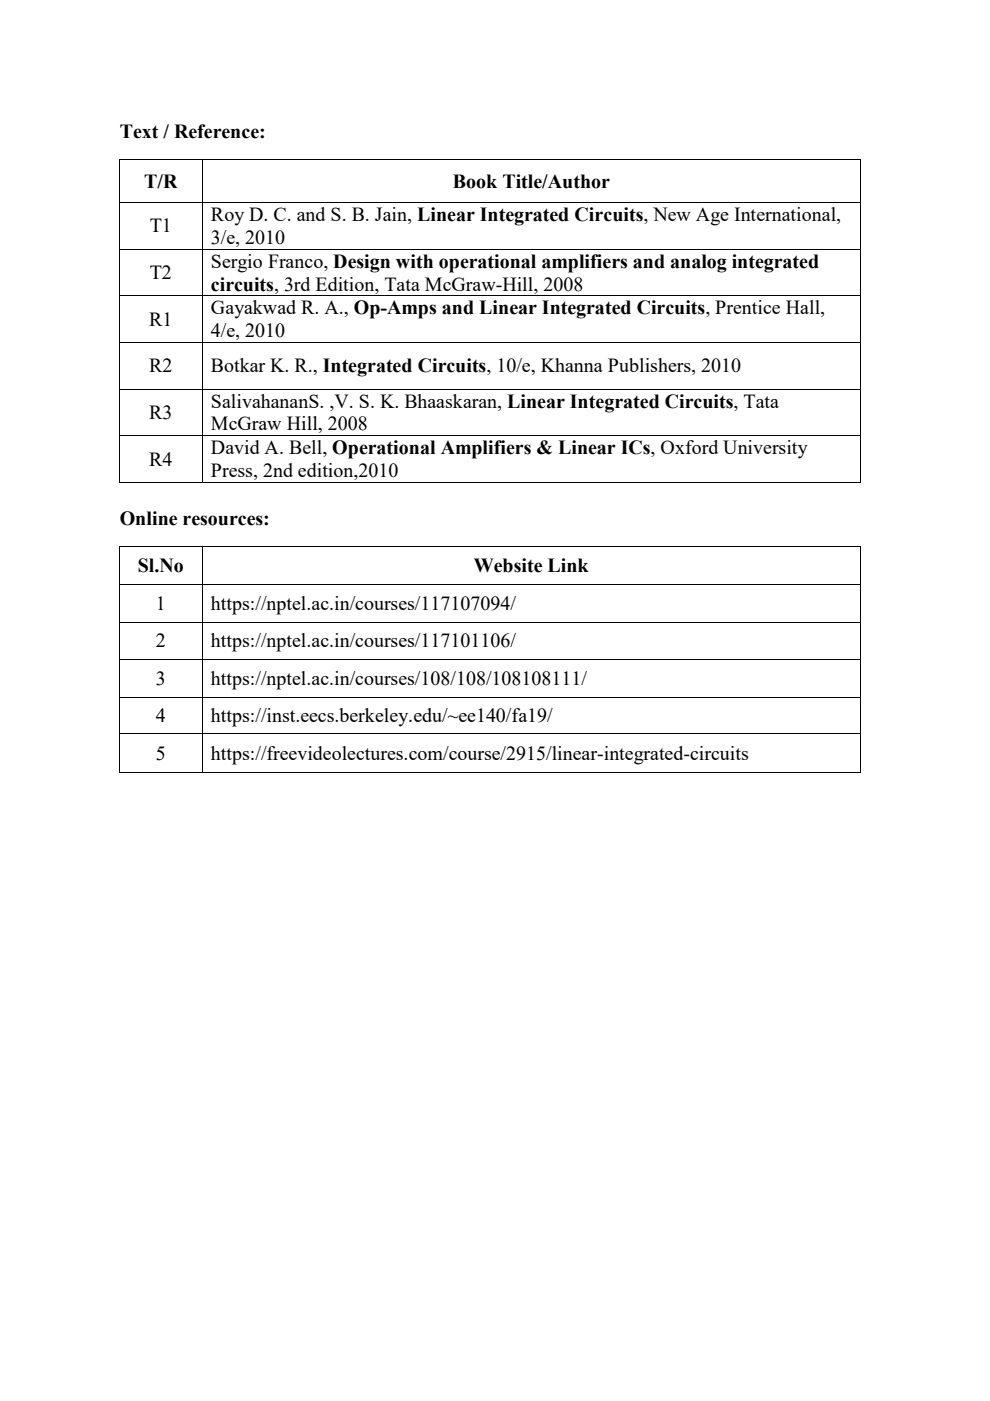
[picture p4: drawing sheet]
<svg xmlns="http://www.w3.org/2000/svg" width="210mm" height="297mm" viewBox="0 0 210 297" stroke-linecap="round" stroke-linejoin="round" font-family="sans-serif">
<defs><g id="words">
<g font-size="4.2">
<text x="25.4" y="29.3">Text / Reference:</text>
<text x="30.6" y="39.9">T/R</text>
<text x="96.1" y="39.9">Book Title/Author</text>
<text x="31.7" y="49.3">T1</text>
<text x="31.7" y="59.2">T2</text>
<text x="31.6" y="69.1">R1</text>
<text x="31.6" y="79">R2</text>
<text x="31.6" y="88.9">R3</text>
<text x="31.6" y="98.8">R4</text>
<text x="25.4" y="111.2">Online resources:</text>
<text x="29.2" y="121.3">Sl.No</text>
<text x="100.5" y="121.3">Website Link</text>
<text x="33.1" y="129.3">1</text>
<text x="44.7" y="129.3">https://nptel.ac.in/courses/117107094/</text>
<text x="33.1" y="137.2">2</text>
<text x="44.7" y="137.2">https://nptel.ac.in/courses/117101106/</text>
<text x="33.1" y="145.2">3</text>
<text x="44.7" y="145.2">https://nptel.ac.in/courses/108/108/108108111/</text>
<text x="33.1" y="153.1">4</text>
<text x="44.7" y="153.1">https://inst.eecs.berkeley.edu/~ee140/fa19/</text>
<text x="33.1" y="161">5</text>
<text x="44.7" y="161">https://freevideolectures.com/course/2915/linear-integrated-circuits</text>
</g>
<g font-size="4.2" fill="#00000a">
<text x="44.7" y="46.8">Roy D. C. and S. B. Jain, Linear Integrated Circuits, New Age International,</text>
<text x="44.7" y="51.7">3/e, 2010</text>
<text x="44.7" y="56.7">Sergio Franco, Design with operational amplifiers and analog integrated</text>
<text x="44.7" y="61.6">circuits, 3rd Edition, Tata McGraw-Hill, 2008</text>
<text x="44.7" y="66.7">Gayakwad R. A., Op-Amps and Linear Integrated Circuits, Prentice Hall,</text>
<text x="44.7" y="71.5">4/e, 2010</text>
<text x="44.7" y="79">Botkar K. R., Integrated Circuits, 10/e, Khanna Publishers, 2010</text>
<text x="44.7" y="86.4">SalivahananS. ,V. S. K. Bhaaskaran, Linear Integrated Circuits, Tata</text>
<text x="44.7" y="91.3">McGraw Hill, 2008</text>
<text x="44.7" y="96.3">David A. Bell, Operational Amplifiers &amp; Linear ICs, Oxford University</text>
<text x="44.7" y="101.2">Press, 2nd edition,2010</text>
</g>
</g></defs>
<g fill="#000">
<path d="M25.3 33.8h.2v.2h-.2zM42.8 33.8h.2v.2h-.2zM182.5 33.8h.2v.2h-.2zM25.3 42.8h.2v.2h-.2zM25.3 52.7h.2v.2h-.2zM42.8 42.8h.2v.2h-.2zM42.8 52.7h.2v.2h-.2zM182.5 42.8h.2v.2h-.2zM182.5 52.7h.2v.2h-.2zM25.3 62.7h.2v.1h-.2zM25.3 72.6h.2v.2h-.2zM42.8 62.7h.2v.1h-.2z"/>
<path d="M42.8 72.6h.2v.2h-.2zM182.5 62.7h.2v.1h-.2zM182.5 72.6h.2v.2h-.2zM25.3 82.4h.2v.2h-.2zM25.3 92.3h.2v.2h-.2zM42.8 82.4h.2v.2h-.2zM42.8 92.3h.2v.2h-.2zM182.5 82.4h.2v.2h-.2zM182.5 92.3h.2v.2h-.2zM25.3 102.2h.2v.2h-.2zM25.3 115.7h.2v.2h-.2zM42.8 102.2h.2v.2h-.2z"/>
<path d="M42.8 115.7h.2v.2h-.2zM182.5 102.2h.2v.2h-.2zM182.5 115.7h.2v.2h-.2zM25.3 123.8h.2v.2h-.2zM25.3 131.9h.2v.1h-.2zM25.3 139.7h.2v.1h-.2zM42.8 123.8h.2v.2h-.2zM42.8 131.9h.2v.1h-.2zM42.8 139.7h.2v.1h-.2zM182.5 123.8h.2v.2h-.2zM182.5 131.9h.2v.1h-.2zM182.5 139.7h.2v.1h-.2z"/>
<path d="M25.3 147.7h.2v.2h-.2zM25.3 155.5h.2v.2h-.2zM42.8 147.7h.2v.2h-.2zM42.8 155.5h.2v.2h-.2zM182.5 147.7h.2v.2h-.2zM182.5 155.5h.2v.2h-.2zM25.3 163.6h.2v.2h-.2zM42.8 163.6h.2v.2h-.2zM182.5 163.6h.2v.2h-.2z"/>
</g>
<g fill="none" stroke="#000" stroke-width=".21">
<path d="M25.4 34v8.8M25.5 33.9h17.3M42.9 34v8.8M43 33.9h139.5M182.6 34v8.8M25.4 43v9.7M25.4 52.9v9.8M25.5 42.9h17.3M25.5 52.8h17.3M42.9 43v9.7M42.9 52.9v9.8M43 42.9h139.5"/>
<path d="M43 52.8h139.5M182.6 43v9.7M182.6 52.9v9.8M25.4 62.8v9.8M25.4 72.8v9.6M25.5 62.7h17.3M25.5 72.7h17.3M42.9 62.8v9.8M42.9 72.8v9.6M43 62.7h139.5M43 72.7h139.5M182.6 62.8v9.8"/>
<path d="M182.6 72.8v9.6M25.4 82.6v9.7M25.4 92.5v9.7M25.5 82.5h17.3M25.5 92.4h17.3M42.9 82.6v9.7M42.9 92.5v9.7M43 82.5h139.5M43 92.4h139.5M182.6 82.6v9.7M182.6 92.5v9.7M25.4 115.9v7.9"/>
<path d="M25.5 102.3h17.3M25.5 115.8h17.3M42.9 115.9v7.9M43 102.3h139.5M43 115.8h139.5M182.6 115.9v7.9M25.4 124v7.9M25.4 132v7.7M25.4 139.8v7.9M25.5 123.9h17.3M25.5 132h17.3M25.5 139.7h17.3"/>
<path d="M42.9 124v7.9M42.9 132v7.7M42.9 139.8v7.9M43 123.9h139.5M43 132h139.5M43 139.7h139.5M182.6 124v7.9M182.6 132v7.7M182.6 139.8v7.9M25.4 147.9v7.6M25.4 155.7v7.9M25.5 147.8h17.3"/>
<path d="M25.5 155.6h17.3M42.9 147.9v7.6M42.9 155.7v7.9M43 147.8h139.5M43 155.6h139.5M182.6 147.9v7.6M182.6 155.7v7.9M25.5 163.7h17.3M43 163.7h139.5"/>
</g>
<use href="#words"/>
</svg>
